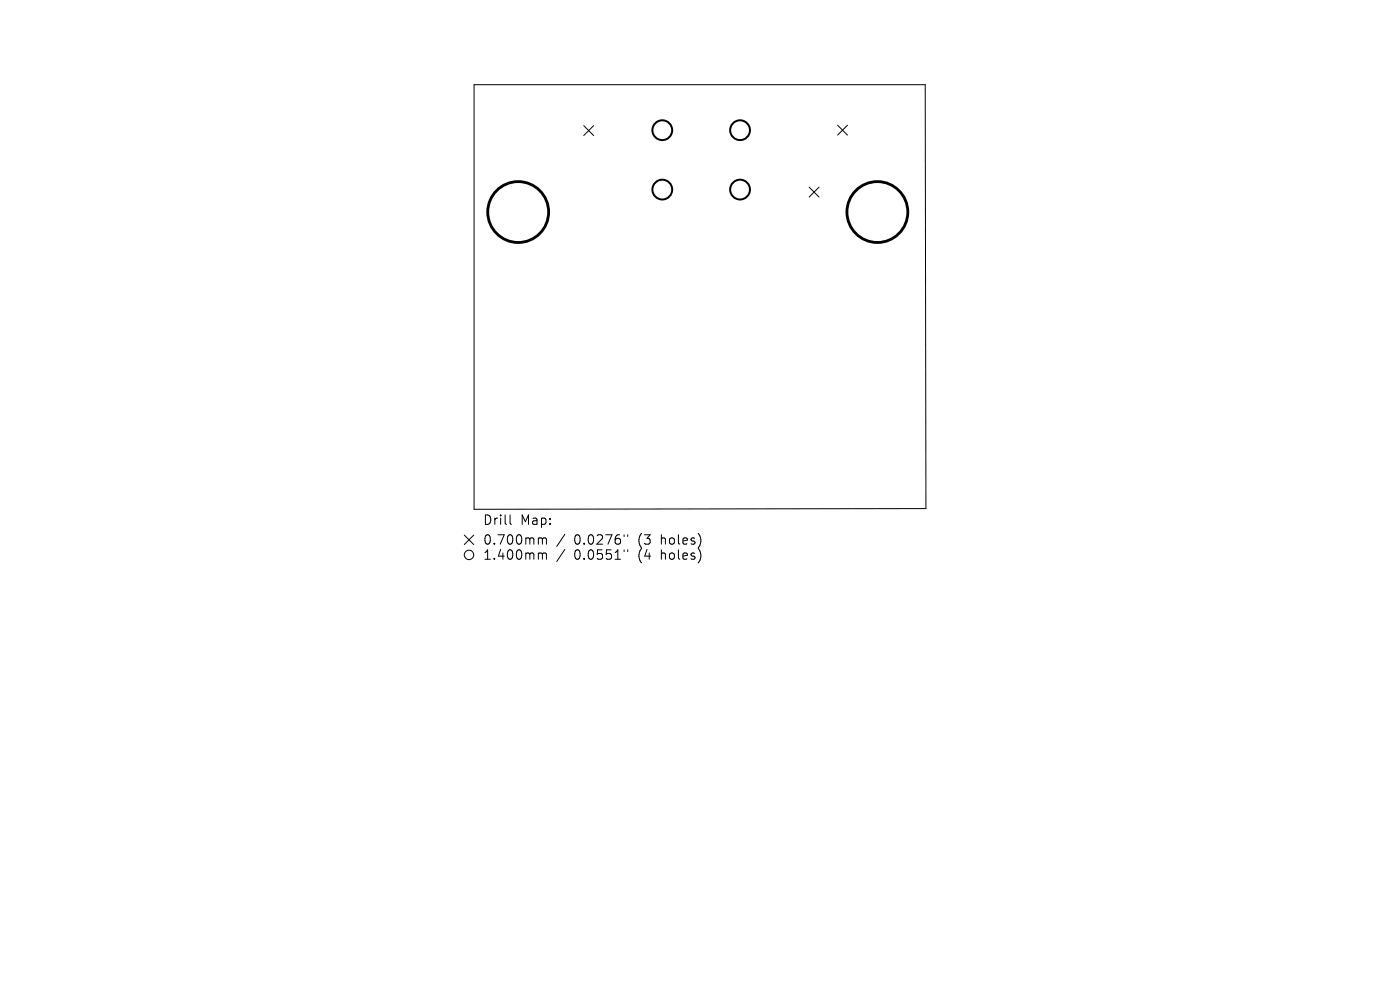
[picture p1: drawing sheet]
<svg xmlns="http://www.w3.org/2000/svg" width="297mm" height="210mm" viewBox="0 0 297 210" stroke-linecap="round" stroke-linejoin="round" font-family="sans-serif">
<defs><g id="words">
<g font-size="2.8">
<text x="102.5" y="111.6">Drill</text>
<text x="110.4" y="111.6">Map:</text>
<text x="102.5" y="115.8">0.700mm</text>
<text x="102.5" y="119">1.400mm</text>
<text x="121.7" y="115.8">0.0276&quot;</text>
<text x="121.7" y="119">0.0551&quot;</text>
<text x="135.4" y="115.8">(3</text>
<text x="135.4" y="119">(4</text>
<text x="140.2" y="115.8">holes)</text>
<text x="140.2" y="119">holes)</text>
</g>
</g></defs>
<g fill="none" stroke="#000" stroke-width=".6">
<circle cx="109.9" cy="45" r="6.5"/>
<circle cx="186.1" cy="45" r="6.5"/>
</g>
<g fill="none" stroke="#000" stroke-width=".21">
<path d="M100.6 18h95.7l.1 89.9-95.8 .1zM123.8 26.7l2.1 2.1M125.9 26.7l-2.1 2.1M171.7 39.7l2.1 2.1M173.8 39.7l-2.1 2.1M177.7 26.6l2.1 2.1M179.8 26.6l-2.1 2.1M98.5 113.5l2 2M100.5 113.5l-2 2M108.2 109.2v1.8l.3 .2M114.8 114.1l.3 .3M114.8 117.3l.3 .3"/>
<path d="M115.1 114.4v1M115.1 117.6v1M115.1 114.4l.3-.3 .4 .1 .1 1.2M115.1 117.6l.3-.3 .4 .1 .1 1.2M119.8 113.3l-1.7 2.6M119.8 116.5l-1.7 2.6M132.4 113.4v.4M132.4 116.6v.4M133.2 113.4v.4M133.2 116.6v.4M148.6 114v1.3M148.6 117.2v1.3"/>
<circle cx="99.5" cy="117.7" r="1"/>
</g>
<g fill="none" stroke="#000" stroke-width=".42">
<circle cx="140.5" cy="27.6" r="2.1"/>
<circle cx="157" cy="27.6" r="2.1"/>
<circle cx="140.5" cy="40.2" r="2.1"/>
<circle cx="157" cy="40.2" r="2.1"/>
</g>
<use href="#words"/>
</svg>
